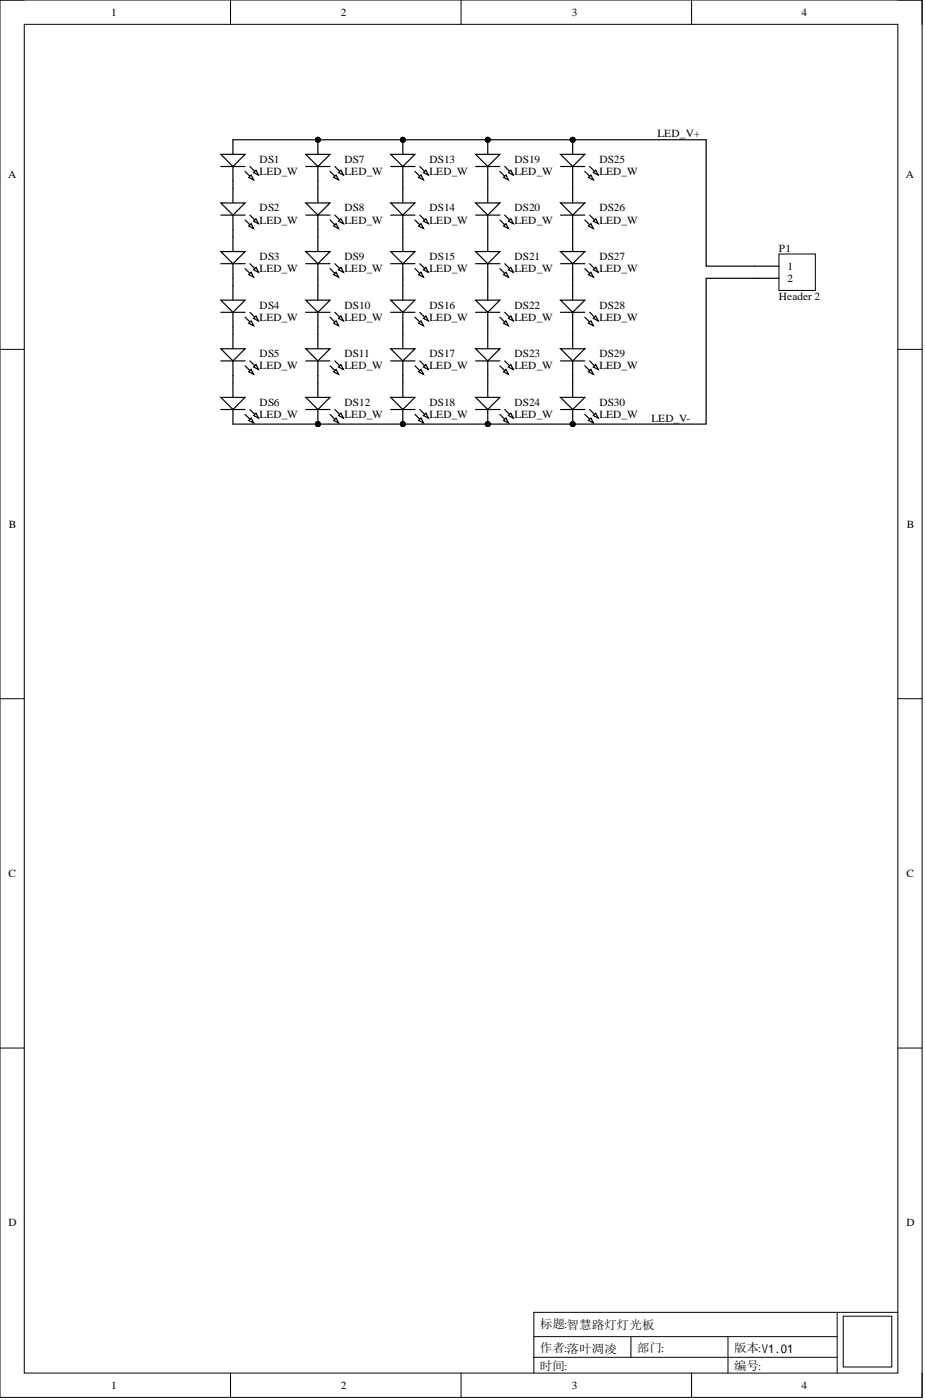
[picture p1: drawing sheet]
<svg xmlns="http://www.w3.org/2000/svg" width="193mm" height="292mm" viewBox="0 0 193 292" stroke-linecap="round" stroke-linejoin="round" font-family="sans-serif">
<defs><g id="words">
<g font-size="2.5">
<text x="112.6" y="277">标题:智慧路灯灯光板</text>
<text x="112.6" y="282.1">作者:落叶凋凌</text>
<text x="112.6" y="285.9">时间:</text>
<text x="132.9" y="282.1">部门:</text>
<text x="153.1" y="282.1">版本:</text>
<text x="153.1" y="285.9">编号:</text>
</g>
<g font-size="2.3">
<text x="23.2" y="3.3">1</text>
<text x="71.1" y="3.3">2</text>
<text x="119.3" y="3.3">3</text>
<text x="167.2" y="3.3">4</text>
<text x="137.2" y="28.7">LED_V+</text>
<text x="54.2" y="34">DS1</text>
<text x="71.9" y="34">DS7</text>
<text x="89.6" y="34">DS13</text>
<text x="107.3" y="34">DS19</text>
<text x="125" y="34">DS25</text>
<text x="1.7" y="37.2">A</text>
<text x="54.2" y="36.5">LED_W</text>
<text x="71.9" y="36.5">LED_W</text>
<text x="89.6" y="36.5">LED_W</text>
<text x="107.3" y="36.5">LED_W</text>
<text x="125" y="36.5">LED_W</text>
<text x="189" y="37.2">A</text>
<text x="54.2" y="44.1">DS2</text>
<text x="54.2" y="46.7">LED_W</text>
<text x="71.9" y="44.1">DS8</text>
<text x="71.9" y="46.7">LED_W</text>
<text x="89.6" y="44.1">DS14</text>
<text x="89.6" y="46.7">LED_W</text>
<text x="107.3" y="44.1">DS20</text>
<text x="107.3" y="46.7">LED_W</text>
<text x="125" y="44.1">DS26</text>
<text x="125" y="46.7">LED_W</text>
<text x="162.5" y="52.5">P1</text>
<text x="54.2" y="54.3">DS3</text>
<text x="54.2" y="56.8">LED_W</text>
<text x="71.9" y="54.3">DS9</text>
<text x="71.9" y="56.8">LED_W</text>
<text x="89.6" y="54.3">DS15</text>
<text x="89.6" y="56.8">LED_W</text>
<text x="107.3" y="54.3">DS21</text>
<text x="107.3" y="56.8">LED_W</text>
<text x="125" y="54.3">DS27</text>
<text x="125" y="56.8">LED_W</text>
<text x="164.3" y="56.3">1</text>
<text x="164.3" y="58.8">2</text>
<text x="54.2" y="64.4">DS4</text>
<text x="71.9" y="64.4">DS10</text>
<text x="89.6" y="64.4">DS16</text>
<text x="107.3" y="64.4">DS22</text>
<text x="125" y="64.4">DS28</text>
<text x="162.5" y="62.6">Header 2</text>
<text x="54.2" y="66.9">LED_W</text>
<text x="71.9" y="66.9">LED_W</text>
<text x="89.6" y="66.9">LED_W</text>
<text x="107.3" y="66.9">LED_W</text>
<text x="125" y="66.9">LED_W</text>
<text x="54.2" y="74.5">DS5</text>
<text x="54.2" y="77.1">LED_W</text>
<text x="71.9" y="74.5">DS11</text>
<text x="71.9" y="77.1">LED_W</text>
<text x="89.6" y="74.5">DS17</text>
<text x="89.6" y="77.1">LED_W</text>
<text x="107.3" y="74.5">DS23</text>
<text x="107.3" y="77.1">LED_W</text>
<text x="125" y="74.5">DS29</text>
<text x="125" y="77.1">LED_W</text>
<text x="54.2" y="84.7">DS6</text>
<text x="54.2" y="87.2">LED_W</text>
<text x="71.9" y="84.7">DS12</text>
<text x="71.9" y="87.2">LED_W</text>
<text x="89.6" y="84.7">DS18</text>
<text x="89.6" y="87.2">LED_W</text>
<text x="107.3" y="84.7">DS24</text>
<text x="107.3" y="87.2">LED_W</text>
<text x="125" y="84.7">DS30</text>
<text x="125" y="87.2">LED_W</text>
<text x="135.9" y="88">LED_V-</text>
<text x="1.9" y="110.1">B</text>
<text x="189.2" y="110.1">B</text>
<text x="1.8" y="183">C</text>
<text x="189.1" y="183">C</text>
<text x="1.8" y="255.9">D</text>
<text x="189.1" y="255.9">D</text>
<text x="23.2" y="289.8">1</text>
<text x="71.1" y="289.8">2</text>
<text x="119.3" y="289.8">3</text>
<text x="167.2" y="289.8">4</text>
</g>
</g></defs>
<g fill="none" stroke="#000" stroke-width=".21">
<path d="M0 0h192.4v291.6h-192.4zM0 0h5.1M5.1 5.1h182.2v281.4h-182.2zM48.1 0v5.1M96.2 0v5.1M144.3 0v5.1M187.3 0h5.1v5.1M0 72.9h5.1M187.3 72.9h5.1M0 145.8h5.1M187.3 145.8h5.1M0 218.7h5.1"/>
<path d="M187.3 218.7h5.1M111.4 278.9h63.2M131.6 278.9v4.3M151.9 278.9v7.6M174.6 273.8v12.7M175.9 274.6h10.1v10.6h-10.1zM187.3 273.8h-75.9v12.7M48.1 286.5v5.1M96.2 286.5v5.1M111.4 283.2h63.2M144.3 286.5v5.1M192.4 286.5v5.1"/>
<circle cx="101.8" cy="29.2" r=".51"/>
</g>
<circle cx="101.8" cy="29.2" r=".51" fill="#000"/>
<path d="M101.8 29.2v3M101.8 34.7v3.1" fill="none" stroke="#000" stroke-width=".25"/>
<path d="M99.2 32.2h5.1l-2.5 2.5z" fill="#fff"/>
<path d="M99.2 32.2h5.1l-2.5 2.5zM104.3 35.8l1.8 1.7M105.3 34.7l1.8 1.8" fill="none" stroke="#000" stroke-width=".25"/>
<path d="M105.5 36.5l.6 1-1.1-.5z" fill="#fff"/>
<path d="M105.5 36.5l.6 1-1.1-.5z" fill="none" stroke="#000" stroke-width=".25"/>
<path d="M106.6 35.5l.5 1-1-.5z" fill="#fff"/>
<path d="M99.2 34.7h5.1M106.6 35.5l.5 1-1-.5z" fill="none" stroke="#000" stroke-width=".25"/>
<path d="M162.5 53h7.6v7.6h-7.6z" fill-rule="evenodd" fill="#fff"/>
<path d="M162.5 53h7.6v7.6h-7.6z" fill="none" stroke="#000" stroke-width=".21"/>
<path d="M101.8 39.3v3M101.8 44.9v3M157.4 55.5h5.1M157.4 58.1h5.1" fill="none" stroke="#000" stroke-width=".25"/>
<path d="M99.2 42.3h5.1l-2.5 2.6z" fill="#fff"/>
<path d="M99.2 42.3h5.1l-2.5 2.6zM104.3 45.9l1.8 1.8M105.3 44.9l1.8 1.8" fill="none" stroke="#000" stroke-width=".25"/>
<path d="M105.5 46.7l.6 1-1.1-.5z" fill="#fff"/>
<path d="M105.5 46.7l.6 1-1.1-.5z" fill="none" stroke="#000" stroke-width=".25"/>
<path d="M106.6 45.6l.5 1.1-1-.6z" fill="#fff"/>
<path d="M99.2 44.9h5.1M101.8 49.4v3.1M101.8 55v3.1M106.6 45.6l.5 1.1-1-.6z" fill="none" stroke="#000" stroke-width=".25"/>
<path d="M99.2 52.5h5.1l-2.5 2.5z" fill="#fff"/>
<path d="M99.2 52.5h5.1l-2.5 2.5zM104.3 56l1.8 1.8M105.3 55l1.8 1.8" fill="none" stroke="#000" stroke-width=".25"/>
<path d="M105.5 56.8l.6 1-1.1-.5z" fill="#fff"/>
<path d="M105.5 56.8l.6 1-1.1-.5z" fill="none" stroke="#000" stroke-width=".25"/>
<path d="M106.6 55.8l.5 1-1-.5z" fill="#fff"/>
<path d="M99.2 55h5.1M101.8 59.6v3M106.6 55.8l.5 1-1-.5zM101.8 65.2v3" fill="none" stroke="#000" stroke-width=".25"/>
<path d="M99.2 62.6h5.1l-2.5 2.6z" fill="#fff"/>
<path d="M99.2 62.6h5.1l-2.5 2.6zM104.3 66.2l1.8 1.8M105.3 65.2l1.8 1.7" fill="none" stroke="#000" stroke-width=".25"/>
<path d="M105.5 66.9l.6 1.1-1.1-.6z" fill="#fff"/>
<path d="M105.5 66.9l.6 1.1-1.1-.6z" fill="none" stroke="#000" stroke-width=".25"/>
<path d="M106.6 65.9l.5 1-1-.5z" fill="#fff"/>
<path d="M99.2 65.2h5.1M101.8 69.7v3.1M101.8 75.3v3M106.6 65.9l.5 1-1-.5z" fill="none" stroke="#000" stroke-width=".25"/>
<path d="M99.2 72.8h5.1l-2.5 2.5z" fill="#fff"/>
<path d="M99.2 72.8h5.1l-2.5 2.5zM104.3 76.3l1.8 1.8M105.3 75.3l1.8 1.8" fill="none" stroke="#000" stroke-width=".25"/>
<path d="M105.5 77.1l.6 1-1.1-.5z" fill="#fff"/>
<path d="M105.5 77.1l.6 1-1.1-.5z" fill="none" stroke="#000" stroke-width=".25"/>
<path d="M106.6 76.1l.5 1-1-.5z" fill="#fff"/>
<path d="M99.2 75.3h5.1M101.8 79.9v3M106.6 76.1l.5 1-1-.5zM101.8 85.4v3.1" fill="none" stroke="#000" stroke-width=".25"/>
<circle cx="101.8" cy="88.5" r=".51" fill="#000"/>
<circle cx="101.8" cy="88.5" r=".51" fill="none" stroke="#000" stroke-width=".21"/>
<path d="M99.2 82.9h5.1l-2.5 2.5z" fill="#fff"/>
<path d="M99.2 82.9h5.1l-2.5 2.5zM104.3 86.5l1.8 1.7M105.3 85.4l1.8 1.8" fill="none" stroke="#000" stroke-width=".25"/>
<path d="M105.5 87.2l.6 1-1.1-.5z" fill="#fff"/>
<path d="M105.5 87.2l.6 1-1.1-.5z" fill="none" stroke="#000" stroke-width=".25"/>
<path d="M106.6 86.2l.5 1-1-.5z" fill="#fff"/>
<path d="M84 29.2v3M84 34.7v3.1M99.2 85.4h5.1M106.6 86.2l.5 1-1-.5z" fill="none" stroke="#000" stroke-width=".25"/>
<circle cx="84" cy="29.2" r=".51" fill="#000"/>
<circle cx="84" cy="29.2" r=".51" fill="none" stroke="#000" stroke-width=".21"/>
<path d="M81.5 32.2h5.1l-2.6 2.5z" fill="#fff"/>
<path d="M81.5 32.2h5.1l-2.6 2.5zM86.6 35.8l1.7 1.7M87.6 34.7l1.7 1.8" fill="none" stroke="#000" stroke-width=".25"/>
<path d="M87.8 36.5l.5 1-1-.5z" fill="#fff"/>
<path d="M87.8 36.5l.5 1-1-.5z" fill="none" stroke="#000" stroke-width=".25"/>
<path d="M88.8 35.5l.5 1-1-.5z" fill="#fff"/>
<path d="M81.5 34.7h5.1M84 39.3v3M88.8 35.5l.5 1-1-.5zM84 44.9v3" fill="none" stroke="#000" stroke-width=".25"/>
<path d="M81.5 42.3h5.1l-2.6 2.6z" fill="#fff"/>
<path d="M81.5 42.3h5.1l-2.6 2.6zM86.6 45.9l1.7 1.8M87.6 44.9l1.7 1.8" fill="none" stroke="#000" stroke-width=".25"/>
<path d="M87.8 46.7l.5 1-1-.5z" fill="#fff"/>
<path d="M87.8 46.7l.5 1-1-.5z" fill="none" stroke="#000" stroke-width=".25"/>
<path d="M88.8 45.6l.5 1.1-1-.6z" fill="#fff"/>
<path d="M81.5 44.9h5.1M84 49.4v3.1M84 55v3.1M88.8 45.6l.5 1.1-1-.6z" fill="none" stroke="#000" stroke-width=".25"/>
<path d="M81.5 52.5h5.1l-2.6 2.5z" fill="#fff"/>
<path d="M81.5 52.5h5.1l-2.6 2.5zM86.6 56l1.7 1.8M87.6 55l1.7 1.8" fill="none" stroke="#000" stroke-width=".25"/>
<path d="M87.8 56.8l.5 1-1-.5z" fill="#fff"/>
<path d="M87.8 56.8l.5 1-1-.5z" fill="none" stroke="#000" stroke-width=".25"/>
<path d="M88.8 55.8l.5 1-1-.5z" fill="#fff"/>
<path d="M81.5 55h5.1M84 59.6v3M88.8 55.8l.5 1-1-.5zM84 65.2v3" fill="none" stroke="#000" stroke-width=".25"/>
<path d="M81.5 62.6h5.1l-2.6 2.6z" fill="#fff"/>
<path d="M81.5 62.6h5.1l-2.6 2.6zM86.6 66.2l1.7 1.8M87.6 65.2l1.7 1.7" fill="none" stroke="#000" stroke-width=".25"/>
<path d="M87.8 66.9l.5 1.1-1-.6z" fill="#fff"/>
<path d="M87.8 66.9l.5 1.1-1-.6z" fill="none" stroke="#000" stroke-width=".25"/>
<path d="M88.8 65.9l.5 1-1-.5z" fill="#fff"/>
<path d="M81.5 65.2h5.1M84 69.7v3.1M84 75.3v3M88.8 65.9l.5 1-1-.5z" fill="none" stroke="#000" stroke-width=".25"/>
<path d="M81.5 72.8h5.1l-2.6 2.5z" fill="#fff"/>
<path d="M81.5 72.8h5.1l-2.6 2.5zM86.6 76.3l1.7 1.8M87.6 75.3l1.7 1.8" fill="none" stroke="#000" stroke-width=".25"/>
<path d="M87.8 77.1l.5 1-1-.5z" fill="#fff"/>
<path d="M87.8 77.1l.5 1-1-.5z" fill="none" stroke="#000" stroke-width=".25"/>
<path d="M88.8 76.1l.5 1-1-.5z" fill="#fff"/>
<path d="M81.5 75.3h5.1M84 79.9v3M88.8 76.1l.5 1-1-.5zM84 85.4v3.1" fill="none" stroke="#000" stroke-width=".25"/>
<circle cx="84" cy="88.5" r=".51" fill="#000"/>
<circle cx="84" cy="88.5" r=".51" fill="none" stroke="#000" stroke-width=".21"/>
<path d="M81.5 82.9h5.1l-2.6 2.5z" fill="#fff"/>
<path d="M81.5 82.9h5.1l-2.6 2.5zM86.6 86.5l1.7 1.7M87.6 85.4l1.7 1.8" fill="none" stroke="#000" stroke-width=".25"/>
<path d="M87.8 87.2l.5 1-1-.5z" fill="#fff"/>
<path d="M87.8 87.2l.5 1-1-.5z" fill="none" stroke="#000" stroke-width=".25"/>
<path d="M88.8 86.2l.5 1-1-.5z" fill="#fff"/>
<path d="M66.3 29.2v3M66.3 34.7v3.1M81.5 85.4h5.1M88.8 86.2l.5 1-1-.5z" fill="none" stroke="#000" stroke-width=".25"/>
<circle cx="66.3" cy="29.2" r=".51" fill="#000"/>
<circle cx="66.3" cy="29.2" r=".51" fill="none" stroke="#000" stroke-width=".21"/>
<path d="M63.8 32.2h5l-2.5 2.5z" fill="#fff"/>
<path d="M63.8 32.2h5l-2.5 2.5zM68.8 35.8l1.8 1.7M69.9 34.7l1.7 1.8" fill="none" stroke="#000" stroke-width=".25"/>
<path d="M70.1 36.5l.5 1-1-.5z" fill="#fff"/>
<path d="M70.1 36.5l.5 1-1-.5z" fill="none" stroke="#000" stroke-width=".25"/>
<path d="M71.1 35.5l.5 1-1-.5z" fill="#fff"/>
<path d="M63.8 34.7h5M66.3 39.3v3M71.1 35.5l.5 1-1-.5zM66.3 44.9v3" fill="none" stroke="#000" stroke-width=".25"/>
<path d="M63.8 42.3h5l-2.5 2.6z" fill="#fff"/>
<path d="M63.8 42.3h5l-2.5 2.6zM68.8 45.9l1.8 1.8M69.9 44.9l1.7 1.8" fill="none" stroke="#000" stroke-width=".25"/>
<path d="M70.1 46.7l.5 1-1-.5z" fill="#fff"/>
<path d="M70.1 46.7l.5 1-1-.5z" fill="none" stroke="#000" stroke-width=".25"/>
<path d="M71.1 45.6l.5 1.1-1-.6z" fill="#fff"/>
<path d="M63.8 44.9h5M66.3 49.4v3.1M66.3 55v3.1M71.1 45.6l.5 1.1-1-.6z" fill="none" stroke="#000" stroke-width=".25"/>
<path d="M63.8 52.5h5l-2.5 2.5z" fill="#fff"/>
<path d="M63.8 52.5h5l-2.5 2.5zM68.8 56l1.8 1.8M69.9 55l1.7 1.8" fill="none" stroke="#000" stroke-width=".25"/>
<path d="M70.1 56.8l.5 1-1-.5z" fill="#fff"/>
<path d="M70.1 56.8l.5 1-1-.5z" fill="none" stroke="#000" stroke-width=".25"/>
<path d="M71.1 55.8l.5 1-1-.5z" fill="#fff"/>
<path d="M63.8 55h5M66.3 59.6v3M71.1 55.8l.5 1-1-.5zM66.3 65.2v3" fill="none" stroke="#000" stroke-width=".25"/>
<path d="M63.8 62.6h5l-2.5 2.6z" fill="#fff"/>
<path d="M63.8 62.6h5l-2.5 2.6zM68.8 66.2l1.8 1.8M69.9 65.2l1.7 1.7" fill="none" stroke="#000" stroke-width=".25"/>
<path d="M70.1 66.9l.5 1.1-1-.6z" fill="#fff"/>
<path d="M70.1 66.9l.5 1.1-1-.6z" fill="none" stroke="#000" stroke-width=".25"/>
<path d="M71.1 65.9l.5 1-1-.5z" fill="#fff"/>
<path d="M63.8 65.2h5M66.3 69.7v3.1M66.3 75.3v3M71.1 65.9l.5 1-1-.5z" fill="none" stroke="#000" stroke-width=".25"/>
<path d="M63.8 72.8h5l-2.5 2.5z" fill="#fff"/>
<path d="M63.8 72.8h5l-2.5 2.5zM68.8 76.3l1.8 1.8M69.9 75.3l1.7 1.8" fill="none" stroke="#000" stroke-width=".25"/>
<path d="M70.1 77.1l.5 1-1-.5z" fill="#fff"/>
<path d="M70.1 77.1l.5 1-1-.5z" fill="none" stroke="#000" stroke-width=".25"/>
<path d="M71.1 76.1l.5 1-1-.5z" fill="#fff"/>
<path d="M63.8 75.3h5M66.3 79.9v3M71.1 76.1l.5 1-1-.5zM66.3 85.4v3.1" fill="none" stroke="#000" stroke-width=".25"/>
<circle cx="66.3" cy="88.5" r=".51" fill="#000"/>
<circle cx="66.3" cy="88.5" r=".51" fill="none" stroke="#000" stroke-width=".21"/>
<path d="M63.8 82.9h5l-2.5 2.5z" fill="#fff"/>
<path d="M63.8 82.9h5l-2.5 2.5zM68.8 86.5l1.8 1.7M69.9 85.4l1.7 1.8" fill="none" stroke="#000" stroke-width=".25"/>
<path d="M70.1 87.2l.5 1-1-.5z" fill="#fff"/>
<path d="M70.1 87.2l.5 1-1-.5z" fill="none" stroke="#000" stroke-width=".25"/>
<path d="M71.1 86.2l.5 1-1-.5z" fill="#fff"/>
<path d="M48.6 29.2v3M48.6 34.7v3.1M63.8 85.4h5M71.1 86.2l.5 1-1-.5z" fill="none" stroke="#000" stroke-width=".25"/>
<path d="M46.1 32.2h5l-2.5 2.5z" fill="#fff"/>
<path d="M46.1 32.2h5l-2.5 2.5zM51.1 35.8l1.8 1.7M52.1 34.7l1.8 1.8" fill="none" stroke="#000" stroke-width=".25"/>
<path d="M52.4 36.5l.5 1-1-.5z" fill="#fff"/>
<path d="M52.4 36.5l.5 1-1-.5z" fill="none" stroke="#000" stroke-width=".25"/>
<path d="M53.4 35.5l.5 1-1-.5z" fill="#fff"/>
<path d="M46.1 34.7h5M48.6 39.3v3M53.4 35.5l.5 1-1-.5zM48.6 44.9v3" fill="none" stroke="#000" stroke-width=".25"/>
<path d="M46.1 42.3h5l-2.5 2.6z" fill="#fff"/>
<path d="M46.1 42.3h5l-2.5 2.6zM51.1 45.9l1.8 1.8M52.1 44.9l1.8 1.8" fill="none" stroke="#000" stroke-width=".25"/>
<path d="M52.4 46.7l.5 1-1-.5z" fill="#fff"/>
<path d="M52.4 46.7l.5 1-1-.5z" fill="none" stroke="#000" stroke-width=".25"/>
<path d="M53.4 45.6l.5 1.1-1-.6z" fill="#fff"/>
<path d="M46.1 44.9h5M48.6 49.4v3.1M48.6 55v3.1M53.4 45.6l.5 1.1-1-.6z" fill="none" stroke="#000" stroke-width=".25"/>
<path d="M46.1 52.5h5l-2.5 2.5z" fill="#fff"/>
<path d="M46.1 52.5h5l-2.5 2.5zM51.1 56l1.8 1.8M52.1 55l1.8 1.8" fill="none" stroke="#000" stroke-width=".25"/>
<path d="M52.4 56.8l.5 1-1-.5z" fill="#fff"/>
<path d="M52.4 56.8l.5 1-1-.5z" fill="none" stroke="#000" stroke-width=".25"/>
<path d="M53.4 55.8l.5 1-1-.5z" fill="#fff"/>
<path d="M46.1 55h5M48.6 59.6v3M53.4 55.8l.5 1-1-.5zM48.6 65.2v3" fill="none" stroke="#000" stroke-width=".25"/>
<path d="M46.1 62.6h5l-2.5 2.6z" fill="#fff"/>
<path d="M46.1 62.6h5l-2.5 2.6zM51.1 66.2l1.8 1.8M52.1 65.2l1.8 1.7" fill="none" stroke="#000" stroke-width=".25"/>
<path d="M52.4 66.9l.5 1.1-1-.6z" fill="#fff"/>
<path d="M52.4 66.9l.5 1.1-1-.6z" fill="none" stroke="#000" stroke-width=".25"/>
<path d="M53.4 65.9l.5 1-1-.5z" fill="#fff"/>
<path d="M46.1 65.2h5M48.6 69.7v3.1M48.6 75.3v3M53.4 65.9l.5 1-1-.5z" fill="none" stroke="#000" stroke-width=".25"/>
<path d="M46.1 72.8h5l-2.5 2.5z" fill="#fff"/>
<path d="M46.1 72.8h5l-2.5 2.5zM51.1 76.3l1.8 1.8M52.1 75.3l1.8 1.8" fill="none" stroke="#000" stroke-width=".25"/>
<path d="M52.4 77.1l.5 1-1-.5z" fill="#fff"/>
<path d="M52.4 77.1l.5 1-1-.5z" fill="none" stroke="#000" stroke-width=".25"/>
<path d="M53.4 76.1l.5 1-1-.5z" fill="#fff"/>
<path d="M46.1 75.3h5M48.6 79.9v3M53.4 76.1l.5 1-1-.5zM48.6 85.4v3.1" fill="none" stroke="#000" stroke-width=".25"/>
<path d="M46.1 82.9h5l-2.5 2.5z" fill="#fff"/>
<path d="M46.1 82.9h5l-2.5 2.5zM51.1 86.5l1.8 1.7M52.1 85.4l1.8 1.8" fill="none" stroke="#000" stroke-width=".25"/>
<path d="M52.4 87.2l.5 1-1-.5z" fill="#fff"/>
<path d="M52.4 87.2l.5 1-1-.5z" fill="none" stroke="#000" stroke-width=".25"/>
<path d="M53.4 86.2l.5 1-1-.5z" fill="#fff"/>
<g fill="none" stroke="#000" stroke-width=".25">
<path d="M48.6 29.2h98.7v26.3h10.1M48.6 37.8v1.5M66.3 37.8v1.5M84 37.8v1.5M101.8 37.8v1.5M119.5 29.2v3M119.5 34.7v3.1M48.6 47.9v1.5M48.6 58.1v1.5M66.3 47.9v1.5M66.3 58.1v1.5M84 47.9v1.5"/>
<path d="M84 58.1v1.5M101.8 47.9v1.5M101.8 58.1v1.5M157.4 58.1h-10.1v30.4h-98.7M48.6 68.2v1.5M48.6 78.3v1.6M66.3 68.2v1.5M66.3 78.3v1.6M84 68.2v1.5M84 78.3v1.6M101.8 68.2v1.5M101.8 78.3v1.6"/>
<path d="M46.1 85.4h5M53.4 86.2l.5 1-1-.5z"/>
</g>
<g fill="#000">
<circle cx="66.3" cy="29.2" r=".51"/>
<circle cx="84" cy="29.2" r=".51"/>
<circle cx="101.8" cy="29.2" r=".51"/>
<circle cx="119.5" cy="29.2" r=".51"/>
<circle cx="66.3" cy="88.5" r=".51"/>
<circle cx="84" cy="88.5" r=".51"/>
<circle cx="101.8" cy="88.5" r=".51"/>
<circle cx="119.5" cy="88.5" r=".51"/>
</g>
<g fill="none" stroke="#000" stroke-width=".21">
<circle cx="66.3" cy="29.2" r=".51"/>
<circle cx="84" cy="29.2" r=".51"/>
<circle cx="101.8" cy="29.2" r=".51"/>
<circle cx="119.5" cy="29.2" r=".51"/>
<circle cx="66.3" cy="88.5" r=".51"/>
<circle cx="84" cy="88.5" r=".51"/>
<circle cx="101.8" cy="88.5" r=".51"/>
<circle cx="119.5" cy="88.5" r=".51"/>
</g>
<path d="M116.9 32.2h5.1l-2.5 2.5z" fill="#fff"/>
<path d="M116.9 32.2h5.1l-2.5 2.5zM122 35.8l1.8 1.7M123 34.7l1.8 1.8" fill="none" stroke="#000" stroke-width=".25"/>
<path d="M123.3 36.5l.5 1-1-.5z" fill="#fff"/>
<path d="M123.3 36.5l.5 1-1-.5z" fill="none" stroke="#000" stroke-width=".25"/>
<path d="M124.3 35.5l.5 1-1-.5z" fill="#fff"/>
<path d="M116.9 34.7h5.1M119.5 39.3v3M124.3 35.5l.5 1-1-.5zM119.5 44.9v3" fill="none" stroke="#000" stroke-width=".25"/>
<path d="M116.9 42.3h5.1l-2.5 2.6z" fill="#fff"/>
<path d="M116.9 42.3h5.1l-2.5 2.6zM122 45.9l1.8 1.8M123 44.9l1.8 1.8" fill="none" stroke="#000" stroke-width=".25"/>
<path d="M123.3 46.7l.5 1-1-.5z" fill="#fff"/>
<path d="M123.3 46.7l.5 1-1-.5z" fill="none" stroke="#000" stroke-width=".25"/>
<path d="M124.3 45.6l.5 1.1-1-.6z" fill="#fff"/>
<path d="M116.9 44.9h5.1M119.5 49.4v3.1M119.5 55v3.1M124.3 45.6l.5 1.1-1-.6z" fill="none" stroke="#000" stroke-width=".25"/>
<path d="M116.9 52.5h5.1l-2.5 2.5z" fill="#fff"/>
<path d="M116.9 52.5h5.1l-2.5 2.5zM122 56l1.8 1.8M123 55l1.8 1.8" fill="none" stroke="#000" stroke-width=".25"/>
<path d="M123.3 56.8l.5 1-1-.5z" fill="#fff"/>
<path d="M123.3 56.8l.5 1-1-.5z" fill="none" stroke="#000" stroke-width=".25"/>
<path d="M124.3 55.8l.5 1-1-.5z" fill="#fff"/>
<path d="M116.9 55h5.1M119.5 59.6v3M124.3 55.8l.5 1-1-.5zM119.5 65.2v3" fill="none" stroke="#000" stroke-width=".25"/>
<path d="M116.9 62.6h5.1l-2.5 2.6z" fill="#fff"/>
<path d="M116.9 62.6h5.1l-2.5 2.6zM122 66.2l1.8 1.8M123 65.2l1.8 1.7" fill="none" stroke="#000" stroke-width=".25"/>
<path d="M123.3 66.9l.5 1.1-1-.6z" fill="#fff"/>
<path d="M123.3 66.9l.5 1.1-1-.6z" fill="none" stroke="#000" stroke-width=".25"/>
<path d="M124.3 65.9l.5 1-1-.5z" fill="#fff"/>
<path d="M116.9 65.2h5.1M119.5 69.7v3.1M119.5 75.3v3M124.3 65.9l.5 1-1-.5z" fill="none" stroke="#000" stroke-width=".25"/>
<path d="M116.9 72.8h5.1l-2.5 2.5z" fill="#fff"/>
<path d="M116.9 72.8h5.1l-2.5 2.5zM122 76.3l1.8 1.8M123 75.3l1.8 1.8" fill="none" stroke="#000" stroke-width=".25"/>
<path d="M123.3 77.1l.5 1-1-.5z" fill="#fff"/>
<path d="M123.3 77.1l.5 1-1-.5z" fill="none" stroke="#000" stroke-width=".25"/>
<path d="M124.3 76.1l.5 1-1-.5z" fill="#fff"/>
<path d="M116.9 75.3h5.1M119.5 79.9v3M124.3 76.1l.5 1-1-.5zM119.5 85.4v3.1" fill="none" stroke="#000" stroke-width=".25"/>
<circle cx="119.5" cy="88.5" r=".51" fill="#000"/>
<circle cx="119.5" cy="88.5" r=".51" fill="none" stroke="#000" stroke-width=".21"/>
<path d="M116.9 82.9h5.1l-2.5 2.5z" fill="#fff"/>
<path d="M116.9 82.9h5.1l-2.5 2.5zM122 86.5l1.8 1.7M123 85.4l1.8 1.8" fill="none" stroke="#000" stroke-width=".25"/>
<path d="M123.3 87.2l.5 1-1-.5z" fill="#fff"/>
<path d="M123.3 87.2l.5 1-1-.5z" fill="none" stroke="#000" stroke-width=".25"/>
<path d="M124.3 86.2l.5 1-1-.5z" fill="#fff"/>
<path d="M119.5 37.8v1.5M119.5 47.9v1.5M119.5 58.1v1.5M119.5 68.2v1.5M119.5 78.3v1.6M116.9 85.4h5.1M124.3 86.2l.5 1-1-.5z" fill="none" stroke="#000" stroke-width=".25"/>
<use href="#words"/>
</svg>
